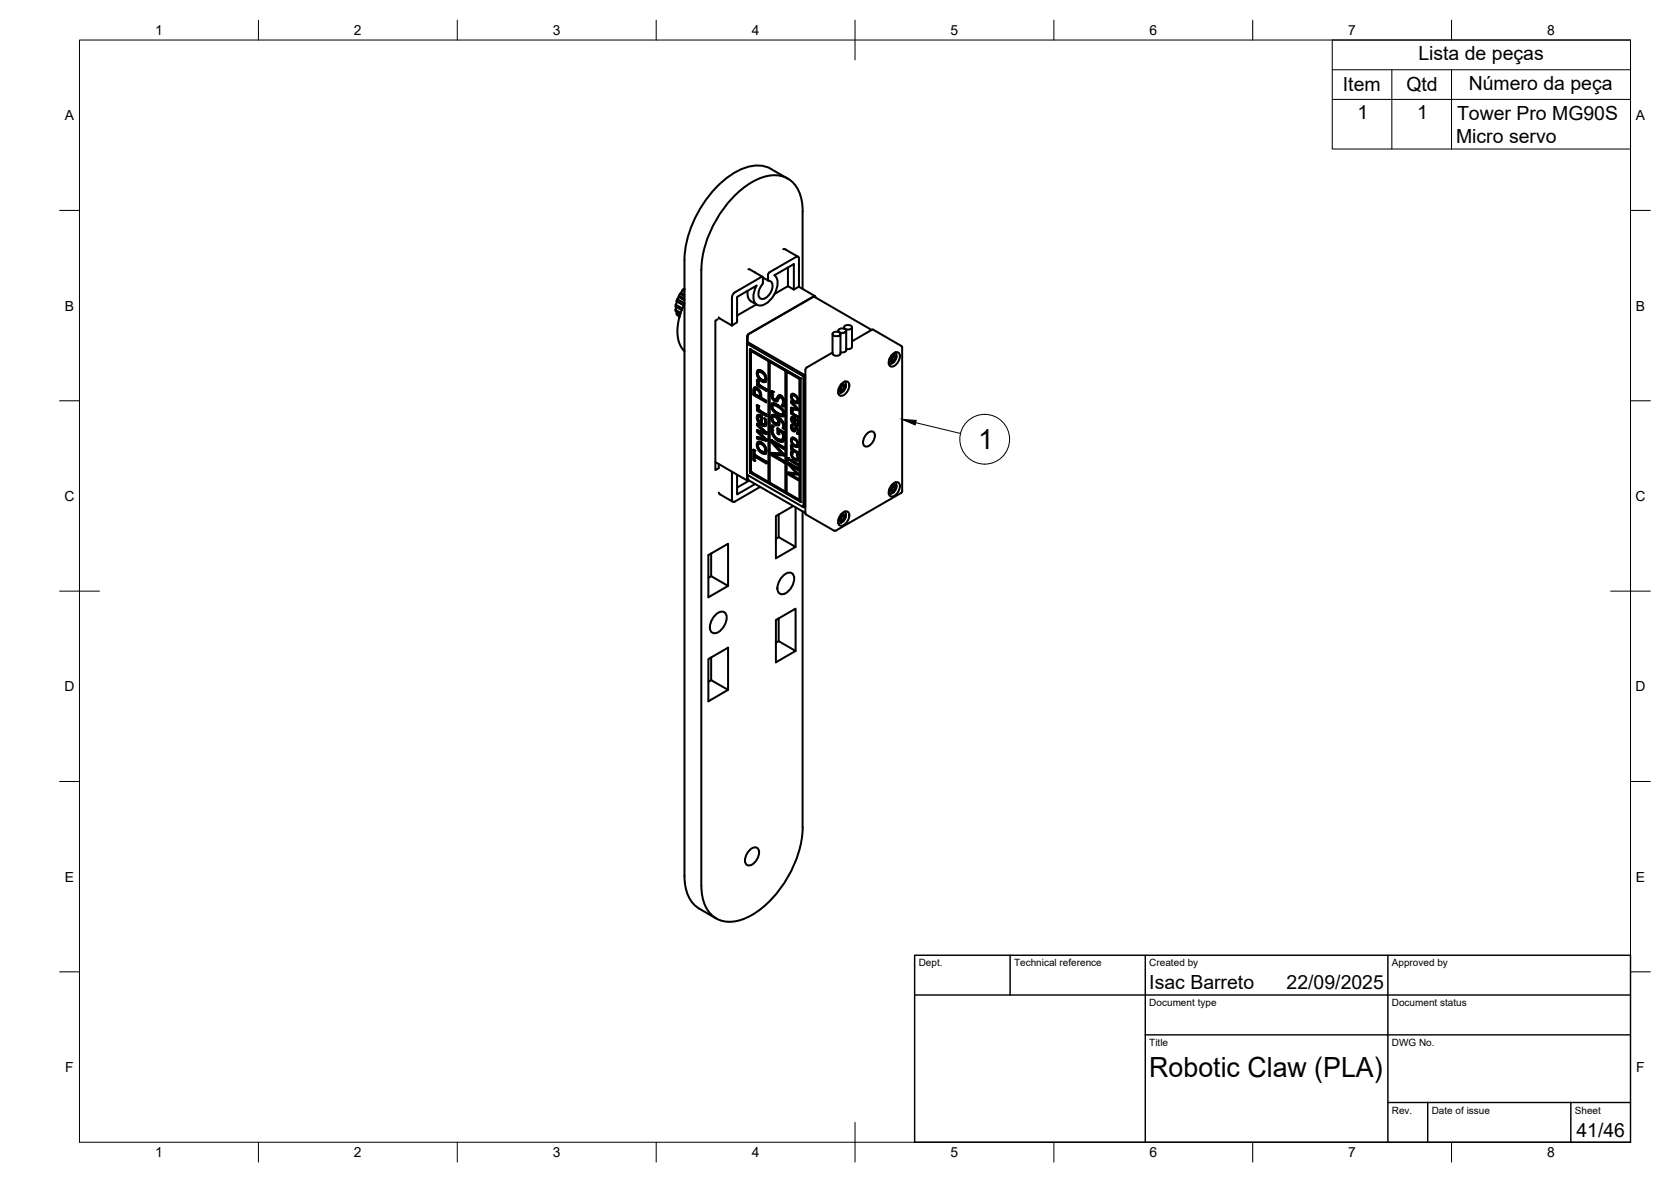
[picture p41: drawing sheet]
<svg xmlns="http://www.w3.org/2000/svg" width="420mm" height="297mm" viewBox="0 0 420 297" stroke-linecap="round" stroke-linejoin="round" font-family="sans-serif">
<defs><g id="words">
<g font-size="7">
<text x="245.9" y="112.9">1</text>
<text x="289" y="270.6">Robotic Claw (PLA)</text>
</g>
<g font-size="4.9">
<text x="356.6" y="15.1">Lista de peças</text>
<text x="337.7" y="23">Item</text>
<text x="353.6" y="22.9">Qtd</text>
<text x="369.3" y="22.5">Número da peça</text>
<text x="341.3" y="29.9">1</text>
<text x="356.3" y="29.9">1</text>
<text x="366.1" y="35.9">Micro servo</text>
<text x="366.4" y="30">Tower Pro MG90S</text>
<text x="289" y="248.5">Isac Barreto</text>
<text x="323.5" y="248.5">22/09/2025</text>
<text x="396.4" y="285.7">41/46</text>
</g>
<g font-size="3.5">
<text x="39" y="8.8">1</text>
<text x="89" y="8.8">2</text>
<text x="139" y="8.8">3</text>
<text x="189" y="8.8">4</text>
<text x="239" y="8.8">5</text>
<text x="289" y="8.8">6</text>
<text x="339" y="8.8">7</text>
<text x="389" y="8.8">8</text>
<text x="16.3" y="30.2">A</text>
<text x="411.3" y="30.2">A</text>
<text x="16.3" y="78">B</text>
<text x="411.3" y="78">B</text>
<text x="16.2" y="125.9">C</text>
<text x="411.2" y="125.9">C</text>
<text x="16.2" y="173.7">D</text>
<text x="411.2" y="173.7">D</text>
<text x="16.3" y="221.6">E</text>
<text x="411.3" y="221.6">E</text>
<text x="16.4" y="269.4">F</text>
<text x="411.4" y="269.4">F</text>
<text x="39" y="290.8">1</text>
<text x="89" y="290.8">2</text>
<text x="139" y="290.8">3</text>
<text x="189" y="290.8">4</text>
<text x="239" y="290.8">5</text>
<text x="289" y="290.8">6</text>
<text x="339" y="290.8">7</text>
<text x="389" y="290.8">8</text>
</g>
<g font-size="2.5">
<text x="231" y="242.9">Dept.</text>
<text x="255" y="242.9">Technical reference</text>
<text x="289" y="242.9">Created by</text>
<text x="350" y="242.9">Approved by</text>
<text x="289" y="252.8">Document type</text>
<text x="350" y="252.8">Document status</text>
<text x="289" y="262.9">Title</text>
<text x="350" y="262.9">DWG No.</text>
<text x="350" y="279.9">Rev.</text>
<text x="360" y="279.9">Date of issue</text>
<text x="396" y="279.9">Sheet</text>
</g>
</g></defs>
<!-- layer: Visible -->
<g fill="none" stroke="#000" stroke-width=".51">
<path d="M193.8 42.4l4.3 2.5M193.8 42.4a8.6 8.6 0 0 0-8.2 .5 27.8 27.8 0 0 0-13.5 22.5v154.7a9 9 0 0 0 3.7 8.3l4.3 2.4M201.8 53.1v19.5M201.8 53.1a9.5 9.5 0 0 0-3.3-7.9 7.8 7.8 0 0 0-8-.1 27.1 27.1 0 0 0-13.1 16.4 21.9 21.9 0 0 0-1 6.3M169.8 77l1.6 .9M169.8 77.9l1.4 .7M169.9 77.9v.4l1.1 .6M169.9 76.6l.3-.9 1.7 1M169.9 76.6l1.7 .9M169.9 76.6v.4M170 77.1l-.2 .8M170.1 78.9l.8 .6"/>
<path d="M170.2 78.4l-.1 .5 .8 .5M170.3 75.2l1.8 1M170.3 75.2l-.2 .5M170.6 74.6l-.3 .6M170.6 74.6l1.5 .9M170.7 74.3l-.1 .3M170.7 79.4v.2M170.7 74.3l1.4 .8M170.7 79.6l.1 .1zM171 73.8l1.1 .7M171 73.8l-.3 .5M171.3 73.6l-.3 .2"/>
<path d="M171.3 73.6l.8 .5M171.6 73l-.3 .6M171.6 73l.5 .3M171.9 72.6l.1 .1M171.9 72.6l-.3 .4M172.1 72.6v.1l-.2-.1M172.1 76.3l-1.3 3.5-.5 3.2 .2 1.9 .3 1.2 .6 1.3 .7 .9M176.3 67.8v154.8M184.8 73.4l-.5 .6-.2 .7-.1 7.1-3.3-2M188 73.1v1.1a1.94 1.94 0 0 0 .8 1.5M188.2 67.7h.4l3.1 1.9M188.8 75.7l1.5 .9"/>
<path d="M189.8 68.4h.1M190.2 76.5l-4.9 2.8M191.8 69.8v1.4a3.9 3.9 0 0 0-.9 3.5 1.5 1.5 0 0 0 2.3-.4l.6-.9a2.07 2.07 0 0 0-.1-2.7l-.4-.1M191.8 69.8l1.4 .8M191.8 69.8v-.2h-.3l-6.7 3.9M193.1 70.3l.2 .3M196.9 62.6l.6 .1 3.2 1.8M198.1 67.2v4.7M199.6 72.8l-1.5-.9-3.3 2M200.2 64.6l-6.7 3.8-.4 .7v1.2M200.2 64.6l.5-.1 .2 .5v7.1M200.7 72.1l-1.1 .7v-6.4l-4.9 2.8a4 4 0 0 1-.1 5 4.6 4.6 0 0 1-3.8 2.6 2.14 2.14 0 0 1-1.3-2.8l.7-2.2-4.9 2.8v6.4l-1.2 .8"/>
<path d="M200.9 72.1h-.2M200.9 72.1l4 2.3M205 74.7v-.3h-.3l-16.5 9.5-.4 .6v1.9l.4-.3 14.2 8.2v32.9l-.4 .3M180.5 80.2l-.6 .4v37.5l.8-.4M187.8 86.4l14.2 8.2v32.9l-14.2-8.2zM188.6 87.7l12.7 7.4v31M188.6 87.7l12.7 7.4v31l-12.7-7.3zM188.8 88.2v30.4l4.4 2.5M188.8 88.2l4.4 2.5v30.4l-4.4-2.5zM189.6 97.5l.5-.1 .7 .5 .5 1 .1 1.1 1.2 .7v.4l-3.2-1.9v-1.2zM189.7 97.4l.8 .2 .6 .7 .2 .6 .1 1.1M189.7 99l1.4 .8z"/>
<path d="M189.7 99v-.5v.5M189.9 97.9l-.2 .6 .3-.6 .8 .5 .2 .5 .1 .9M190.3 95.5l.4 .2-.1 .4 .3 .5 1.7 1.2v.4M190.3 95.5l.4 .2-.1 .4 .3 .5 1.7 1.2v.4l-2.3-1.3v-.5l.5 .3-.4-.5zM190.3 96.4l.5 .3M190.5 93.1l.7-.1 1.1 1 .4 .9-.1 .7-.2 .4-.8-.1-.8-.7-.5-1.1zM190.6 93h.6l.8 .6 .5 .7 .2 .9M190.6 94l.2 .8 .7 .6-.7-.6zM190.8 93.5l-.2 .5 .1-.4 .3-.2 .7 .3 .5 .6 .2 .5-.1 .6-.2 .2-.6-.2 .7 .1M191.4 100l1.2 .7v.4M192.7 95.2l-.3 .8M193.5 90.9v30.4l4 2.3"/>
<path d="M193.5 90.9l4 2.3v30.4l-4-2.3zM194 98.2l.4 .3-.2 1 .5 .8M194 98.2l.4 .3-.2 1 .5 .8h.4l.8-1 .9 .5 .4 1.2-.2 1.1-.4-.2 .3-1-.4-.9-.5-.1-.8 1-.8-.4-.5-1.3zM195.8 99.4l.6 .1 .6 .8 .2 1.2-.2 .6M196 99.9l-.7 .9M197.7 93.4v30.3l3.3 1.9M197.7 93.4l3.3 1.9v30.3l-3.3-1.9zM199 99h.5l.9 .7 .3 .9-.2 .7-.7-.1-.6-.6-.3-.9zM199.1 99h.4l.8 .5 .4 1.2M199.1 99.7l.1 .6 .6 .6-.5-.5zM199.1 99h.1M199.2 99.4l-.1 .3 .1-.3 .3-.1 .8 .6 .2 .9-.3 .2-.4-.1 .5 .1"/>
<path d="M202.4 94.3l-.4 .3M202.5 92.9v36.1M209.3 83.9v4.9a1.16 1.16 0 0 0 2 0v-4.9M209.3 88.6l-6.4 3.7-.4 .6M209.4 83.7l.9-.4a.73 .73 0 0 1 1 .8l-1 .4a.73 .73 0 0 1-.9-.8zM210.8 83.1v.3M210.8 98.8h.1M210.9 82.9l.9-.4a.73 .73 0 0 1 .9 .8l-.9 .4a.73 .73 0 0 1-.9-.8zM210.9 97.7l.6 .3M211.3 98.1l-.4 .2M211.4 97.4h.1M211.4 97.4l.6 .9-.5 .3-.1-.6"/>
<path d="M211.5 96.8v.5l-.6 .3v.7M211.6 96.6l.5 .3M211.8 96.3a1 1 0 0 1 1.3-.4 1 1 0 0 1 .4 1.4l-.4 .9a1.63 1.63 0 0 1-2.1 1.1 2.4 2.4 0 0 1 .8-3zM211.8 98.2l-.3 .2M212 96.8v-.5l-.5 .3v.2M212 97.8v.3M212.1 96.8l.1 .1M212.1 98.1l-.1 .2M212.2 96.9l.4-.3v.7l-.5 .5M212.2 82.3v.3M212.3 82l.9-.3a.73 .73 0 0 1 1 .8l-1 .3a.73 .73 0 0 1-.9-.8zM212.4 96.8v.4l.2 .1"/>
<path d="M212.4 97.2h-.9M212.4 95.9l.3 .8-.3 1.1-.6 .8-1 .2M212.5 95.9h.1M212.8 83.1v4.9l-.5 .5h-1M214.2 82.3v4.9l-.4 .5h-1M219.2 82.9l-14.6-8.3-16.2 9.3-.4 .6v1.7M219.5 82.8l7.1 4.1M219.5 82.8l-5.3 3M223.6 90.4l.6 .3M224.1 90.1l-.5 .2v.6l.6-.2v.6l.6-.4M224.2 89.5v-.2l.6-.3v.5h.1M224.2 89.5v.3h.9"/>
<path d="M224.2 89.8l-.1 .2 .7 .9M224.3 89.2l.5 .4M224.5 89a1 1 0 0 1 1.4-.4 1 1 0 0 1 .3 1.4l-.3 .9a1.63 1.63 0 0 1-2.2 1 2.4 2.4 0 0 1 .8-2.9zM224.6 90.8l-.4 .2M224.9 90.2l-.1 .7M225.1 89.4v.4l.2 .1M225.2 88.5l.2 1.1-.3 .9-.7 .8-.9 .2M225.2 89.4l-.3 .2M225.3 89.3v.6l-.4 .3M225.3 89.3l-.1 .1M226.6 86.9l.2 .4v36.1M179.9 116.1l8 4.7"/>
<path d="M180.7 116.6v1M184 118.5l.1 7.1 .2 .5 .5-.1 6.4-3.6M185.3 119.3v5l4.6-2.7M187.8 119.3l.1 1.4h.4M188 119.4l.1 1.2M189.4 113l.3 .2v1.1l2.9 1.7v.4M189.4 113l.3 .2v1.1l2.9 1.7v.4l-2.9-1.7v1.1l-.3-.2zM189.7 114.7v1.1M190.3 101.8l.4 .3-.1 .4 .3 .5 1.7 1.1v.5M190.3 101.8l.4 .3-.1 .4 .3 .5 1.7 1.1v.5l-2.3-1.4v-.4l.5 .3-.4-.6zM190.3 106.5l2.3 2.1v.5M190.3 109.8l2 .5"/>
<path d="M190.3 108.1l2 .6M190.3 106.5l2.3 2.1v.5l-1.8-.5 1.8 1.7v.5l-2.3-.6v-.4l2 .5-2-1.8v-.4l2 .6-2-1.8zM190.3 102.8l.5 .3M190.4 111.2l.3-.2 .5 .1 1 .8 .5 1.1-.3 1-.8-.1-.8-.7-.5-1.1zM190.5 104.3h.5l.6 .3v1.9l.6 .1M190.6 111.1h.6l.8 .5 .5 .8 .2 .8M190.6 112l.2 .8 .7 .6-.7-.6zM190.6 105.1l.2 .7 .5 .5-.5-.5zM190.7 104.7l-.1 .4 .2-.4 .5 .1v1.5M190.8 108.6l1.8 1.7v.5M190.8 111.5l-.2 .5 .1-.4 .3-.1 .6 .2 .6 .6 .2 .5-.1 .7-.4 .1-.4-.2 .7 .1M191.4 104.5l.2 .1v1.9l.3 .1 .4-.1 .1-.6-.3-.8 .4 .2 .2 1.3-.4 .5-.4-.1-.8-.4-.7-1v-1.2l.5-.1 .5 .2"/>
<path d="M192.1 105.1l.4 .2 .2 .7v.7l-.3 .3M192.7 113.2l-.3 .8M193.9 113.8l2.7 .2M193.9 110.6l3.3 1.8v.5l-2.8-1.7 2.8 3.1v.2l-2.8-.3 2.8 1.7v.4l-3.3-1.9v-.6l2.7 .2-2.7-2.9zM193.9 110.6l3.3 1.8v.5M194 104.4l.5-.1 .5 .1 1.4 1.1 .7 1v1.3l-.4-.2 .2-.4-.1-.9-1.1-1.1-.2-.1 .5 .9-.2 .8-.5 .1-.8-.5-.6-1zM194 101.5l.7-.1 1.2 .6 .8 .8 .5 .9a.72 .72 0 0 1-.2 .9 .72 .72 0 0 1-1-.1l-1.1-.7-.7-.8-.3-.8zM194 106.9l.5 .3-.3 1.1 .5 1.2 1 .9 .9 .1M194 106.9l.5 .3-.3 .7v.7l.7 1.2 1.1 .7h.5l.3-.4-.1-1.3-.9-.5v.8l-.3-.2v-1.2l1.4 .8 .3 1.8a1.01 1.01 0 0 1-.8 .8 1.01 1.01 0 0 1-1.1-.5l-.8-.8-.5-1.1-.1-1.1zM194.1 101.4l1 .1 1.5 1.1 .6 1.3-.2 .7M194.1 104.3h.5l.7 .3M194.2 105.1l.2 .7 .5 .5-.5-.5z"/>
<path d="M194.2 102.2l.3 .7 1.1 .9-1.1-.9zM194.3 101.9l-.1 .3v-.3l.4-.1 1.4 .7 .9 1a.5 .5 0 0 1-.2 .7 .5 .5 0 0 1-.7-.2l-.4-.2 .8 .4 .4-.1M194.3 104.7l-.1 .4 .1-.3 .3-.1 .7 .4 .3 .7v.4l-.3 .2-.4-.1 .6 .1M194.4 111.2l2.8 3.1v.2M194.4 114.2l2.8 1.7v.4M194.7 100.3h.1M195.3 104.6l.9 .6 .8 1 .2 .8-.1 .8M195.5 107.7l1.5 .9 .2 1.6-.4 .8M195.5 105.1l.5 .9-.1 .5-.2 .4M195.8 108.3v.8M198.1 115.2h.2l.1 .4zM198.1 115.2l.3 .1v.3"/>
<path d="M198.2 118.8l2 .1M198.2 116.2l2.5 1.5v.4l-2.2-1.4 2.2 2.6-2.2-.2 2.2 1.3v.3l-2.5-1.5v-.4l2 .1-2-2.2zM198.2 116.2l2.5 1.5v.4M198.5 116.7l2.2 2.6M198.5 119.1l2.2 1.3v.3M198.9 100.9l1.8 1.9v.3M198.9 102.5l1.6 .3M198.9 102.9l.3 .2-.1 .3 .3 .5 1.3 .8v.4M198.9 111.9l.3 .2-.1 .3 .3 .5 1.3 .8v.4M198.9 115.6l1.8 1.1v.3M198.9 115.6l1.8 1.1v.3l-1.8-1.1zM198.9 111.9l.3 .2-.1 .3 .3 .4 1.3 .9v.4l-1.8-1.1v-.3l.4 .2-.4-.6z"/>
<path d="M198.9 102.9l.3 .2-.1 .3 .3 .5 1.3 .8v.4l-1.8-1.1v-.3l.4 .2-.4-.6zM198.9 100.9l1.8 1.9v.3l-1.8-.2v-.4l1.6 .3-1.6-1.6zM198.9 103.7l.4 .2M198.9 112.7l.4 .2M198.9 106.8l.3 .2-.1 .7 .4 .3M198.9 113.5l.3 .2-.1 .6 .3 .6 .6 .4 .3 .1M198.9 113.5l.3 .2v.8l.5 .7 .7 .1 .1-.4-.2-.6 .3 .2 .1 .7-.1 .5h-.7l-.8-.8-.2-.6zM198.9 106.8l.3 .2-.1 .4 .2 .6h.2l.5-.6 .5 .3 .2 .7-.1 .7-.3-.2 .2-.4-.1-.5a.22 .22 0 0 0-.2-.2 .22 .22 0 0 0-.2 .2l-.4 .4-.4-.2-.3-.6zM199 104.9l.3-.1 .6 .3 .1 1.5 .4-.1-.1-1.1 .3 .2 .1 .7-.1 .6-.5 .1-.8-.6-.4-.8zM199 110.1l.5-.1 .9 .8 .3 .8-.1 .7-.8-.1-.6-.6-.3-.9zM199.1 104.8l.8 .3M199.1 110h.4l.8 .5 .4 1.2"/>
<path d="M199.1 110.8l.2 .5 .5 .6-.5-.6zM199.1 105.5l.5 .9zM199.2 105.2l-.1 .3 .1-.3 .4 .1v1.1M199.2 110.4l-.1 .4 .1-.4 .3-.1 .8 .6 .1 1-.1 .1-.5-.1 .5 .1M199.9 105.1v1.4l.4 .1M199.9 107.4l.4 .1 .3 .4v1.2M200.1 107.8l-.4 .6M200.3 105.4l.4 .6v.7l-.2 .3M200.3 114.3l.3 .2 .1 .5-.2 .7M200.7 100.7l-.2 .6M200.7 111.7l-.2 .6M218.1 108.9a1.06 1.06 0 0 1 1.4-.4 1.06 1.06 0 0 1 .4 1.4l-.4 1a1.71 1.71 0 0 1-2.2 1.1 2.52 2.52 0 0 1 .8-3.1z"/>
<path d="M178.8 139.1v5.7l4.3 2.4-5 2.9v-10.6l5-2.9v10.6M180.7 123.8l.3 .4 3.3 1.9M188.1 120.6l14.4 8.3M188.4 120.8l-3.1 1.7M195.8 135l-.7 .4M199.5 127.2l-4.4 2.5v10.6l4.9-2.9-4.2-2.4v-5.7M200 127.5v9.9M201.8 128.5v79.4M210.8 131.5h.1M210.9 130.4l.6 .3M211.1 130.9l.4-.2v.6l.5-.4M211.4 130v.1"/>
<path d="M211.4 130.1l.6 .8M211.6 129.3l.5 .3M211.8 129a1 1 0 0 1 1.3-.4 1 1 0 0 1 .4 1.4l-.4 .9a1.63 1.63 0 0 1-2.1 1 2.4 2.4 0 0 1 .8-2.9zM211.8 130.8l-.3 .2M212 129.5v-.5l-.5 .3a.86 .86 0 0 1-.6 1.1v.5l.2-.1M212 130.5v.3M212.1 130.8l-.1 .1M212.2 130.2l-.1 .2M212.4 129.4v.4l.2 .1M212.4 129.8h-.9M212.4 128.6l.3 .7-.3 1.2-.6 .7-1 .3M212.5 129.4l.1-.1v.6l-.4 .3"/>
<path d="M212.5 128.6h.1M212.5 129.4l-.4 .1M223.6 123l.6 .3M224.1 123.3l.1 .1M224.1 122.7l.7 .9M224.2 123.4v.5l.6-.3M224.3 121.9l.5 .3M224.5 121.6a1 1 0 0 1 1.4-.4 1 1 0 0 1 .3 1.4l-.3 1a1.63 1.63 0 0 1-2.2 1 2.4 2.4 0 0 1 .8-3zM224.6 123.5l-.4 .2M224.8 123.1v.5M224.9 122.2l.2-.1v.4l.2 .1M224.9 122.9l-.1 .2"/>
<path d="M224.9 122.2l-.1-.1v-.5l-.6 .3a.87 .87 0 0 1-.6 1.1v.6l.5-.2M225.1 122.5h-.9M225.2 121.2l.2 1.1-.3 .9-.7 .8-.9 .1M225.2 121.2h.1M225.3 121.9v.7l-.4 .3M225.3 121.9l-.1 .2M226.6 123.9l-16.6 9.5-7.4-4.2-.1-.2M226.8 123.4l-.2 .5M178.8 144.8l-.7 .4M179.7 154.8a1.8 1.8 0 0 1 2.7-.7 3.9 3.9 0 0 1-2.9 5 1.8 1.8 0 0 1-.8-2.7zM195.8 155.4v5.7l4.2 2.5-4.9 2.8v-10.6l4.9-2.8v10.6M196.7 145a1.8 1.8 0 0 1 2.7-.7 3.9 3.9 0 0 1-2.9 5 1.8 1.8 0 0 1-.8-2.7z"/>
<path d="M178.8 165.2v5.7l4.3 2.5-5 2.8v-10.6l5-2.8v10.6M178.8 170.9l-.7 .4M195.8 161.1l-.7 .4M188.6 213.5a1.26 1.26 0 0 1 1.7-.5 1.26 1.26 0 0 1 .5 1.8 3.3 3.3 0 0 1-2.6 2.7 1.57 1.57 0 0 1-.6-2.4zM201.8 207.9a28.1 28.1 0 0 1-12.7 22 9.5 9.5 0 0 1-8.5 1.2 7.8 7.8 0 0 1-4.2-7v-1.5"/>
</g>
<g fill="#000">
<circle cx="188.6" cy="87.7" r=".25"/>
<circle cx="189.7" cy="97.4" r=".25"/>
<circle cx="190.3" cy="95.5" r=".25"/>
<circle cx="190.3" cy="96.4" r=".25"/>
<circle cx="190.6" cy="93" r=".25"/>
<circle cx="190.6" cy="96" r=".25"/>
<circle cx="190.7" cy="95.7" r=".25"/>
<circle cx="192.4" cy="96" r=".25"/>
<circle cx="192.6" cy="97.8" r=".25"/>
<circle cx="192.6" cy="98.2" r=".25"/>
<circle cx="194" cy="98.2" r=".25"/>
<circle cx="194.2" cy="99.2" r=".25"/>
<circle cx="194.4" cy="98.5" r=".25"/>
<circle cx="195.8" cy="99.4" r=".25"/>
<circle cx="196.3" cy="99.4" r=".25"/>
<circle cx="201.3" cy="95.1" r=".25"/>
<circle cx="188.8" cy="118.6" r=".25"/>
<circle cx="189.4" cy="113" r=".25"/>
<circle cx="189.7" cy="113.2" r=".25"/>
<circle cx="189.7" cy="115.8" r=".25"/>
<circle cx="189.7" cy="114.3" r=".25"/>
<circle cx="190.3" cy="101.8" r=".25"/>
<circle cx="190.3" cy="106.5" r=".25"/>
<circle cx="190.3" cy="109.8" r=".25"/>
<circle cx="190.3" cy="102.8" r=".25"/>
<circle cx="190.3" cy="108.1" r=".25"/>
<circle cx="190.5" cy="104.3" r=".25"/>
<circle cx="190.6" cy="111.1" r=".25"/>
<circle cx="190.6" cy="102.3" r=".25"/>
<circle cx="190.7" cy="102.1" r=".25"/>
<circle cx="190.8" cy="108.6" r=".25"/>
<circle cx="192.1" cy="108.6" r=".25"/>
<circle cx="192.4" cy="114" r=".25"/>
<circle cx="192.4" cy="107" r=".25"/>
<circle cx="192.6" cy="116" r=".25"/>
<circle cx="192.6" cy="104.6" r=".25"/>
<circle cx="192.6" cy="108.6" r=".25"/>
<circle cx="192.6" cy="109.1" r=".25"/>
<circle cx="192.6" cy="116.4" r=".25"/>
<circle cx="192.6" cy="110.3" r=".25"/>
<circle cx="192.6" cy="104.1" r=".25"/>
<circle cx="192.6" cy="110.8" r=".25"/>
<circle cx="193.9" cy="113.8" r=".25"/>
<circle cx="193.9" cy="110.6" r=".25"/>
<circle cx="194" cy="106.9" r=".25"/>
<circle cx="194.1" cy="104.3" r=".25"/>
<circle cx="194.1" cy="101.4" r=".25"/>
<circle cx="194.2" cy="108.1" r=".25"/>
<circle cx="194.4" cy="111.2" r=".25"/>
<circle cx="194.4" cy="114.2" r=".25"/>
<circle cx="194.5" cy="107.2" r=".25"/>
<circle cx="194.7" cy="111.5" r=".25"/>
<circle cx="195.3" cy="100.8" r=".25"/>
<circle cx="195.5" cy="107.7" r=".25"/>
<circle cx="195.6" cy="110.3" r=".25"/>
<circle cx="195.7" cy="106.9" r=".25"/>
<circle cx="195.8" cy="109.1" r=".25"/>
<circle cx="196.8" cy="111" r=".25"/>
<circle cx="196.9" cy="108.5" r=".25"/>
<circle cx="197" cy="104.6" r=".25"/>
<circle cx="197" cy="102.1" r=".25"/>
<circle cx="197.2" cy="114.3" r=".25"/>
<circle cx="197.2" cy="115.9" r=".25"/>
<circle cx="197.2" cy="112.4" r=".25"/>
<circle cx="197.2" cy="112.9" r=".25"/>
<circle cx="197.2" cy="116.3" r=".25"/>
<circle cx="197.2" cy="114.5" r=".25"/>
<circle cx="197.2" cy="109.9" r=".25"/>
<circle cx="197.2" cy="101.3" r=".25"/>
<circle cx="198.1" cy="115.2" r=".25"/>
<circle cx="198.2" cy="118.8" r=".25"/>
<circle cx="198.2" cy="116.2" r=".25"/>
<circle cx="198.2" cy="115.2" r=".25"/>
<circle cx="198.4" cy="115.6" r=".25"/>
<circle cx="198.4" cy="115.5" r=".25"/>
<circle cx="198.5" cy="116.8" r=".25"/>
<circle cx="198.5" cy="119.1" r=".25"/>
<circle cx="198.8" cy="117" r=".25"/>
<circle cx="198.9" cy="102.5" r=".25"/>
<circle cx="198.9" cy="112.7" r=".25"/>
<circle cx="198.9" cy="103.7" r=".25"/>
<circle cx="198.9" cy="102.9" r=".25"/>
<circle cx="198.9" cy="115.6" r=".25"/>
<circle cx="198.9" cy="111.9" r=".25"/>
<circle cx="198.9" cy="100.9" r=".25"/>
<circle cx="198.9" cy="106.8" r=".25"/>
<circle cx="198.9" cy="113.5" r=".25"/>
<circle cx="199.1" cy="104.8" r=".25"/>
<circle cx="199.1" cy="114.1" r=".25"/>
<circle cx="199.1" cy="110" r=".25"/>
<circle cx="199.1" cy="107.4" r=".25"/>
<circle cx="199.1" cy="103.3" r=".25"/>
<circle cx="199.1" cy="112.3" r=".25"/>
<circle cx="199.2" cy="103.1" r=".25"/>
<circle cx="199.2" cy="112.1" r=".25"/>
<circle cx="199.2" cy="107" r=".25"/>
<circle cx="199.2" cy="113.7" r=".25"/>
<circle cx="199.4" cy="108" r=".25"/>
<circle cx="199.7" cy="108.4" r=".25"/>
<circle cx="199.8" cy="115.3" r=".25"/>
<circle cx="199.9" cy="108.1" r=".25"/>
<circle cx="199.9" cy="107.4" r=".25"/>
<circle cx="200.2" cy="107.4" r=".25"/>
<circle cx="200.3" cy="114.3" r=".25"/>
<circle cx="200.5" cy="112.3" r=".25"/>
<circle cx="200.5" cy="115.7" r=".25"/>
<circle cx="200.5" cy="101.3" r=".25"/>
<circle cx="200.5" cy="107" r=".25"/>
<circle cx="200.6" cy="114.5" r=".25"/>
<circle cx="200.6" cy="109.1" r=".25"/>
<circle cx="200.7" cy="119.3" r=".25"/>
<circle cx="200.7" cy="117" r=".25"/>
<circle cx="200.7" cy="118.1" r=".25"/>
<circle cx="200.7" cy="116.7" r=".25"/>
<circle cx="200.7" cy="113.7" r=".25"/>
<circle cx="200.7" cy="114.1" r=".25"/>
<circle cx="200.7" cy="104.7" r=".25"/>
<circle cx="200.7" cy="105.1" r=".25"/>
<circle cx="200.7" cy="102.8" r=".25"/>
<circle cx="200.7" cy="103.1" r=".25"/>
<circle cx="200.7" cy="117.7" r=".25"/>
<circle cx="200.7" cy="119.1" r=".25"/>
<circle cx="200.7" cy="115.2" r=".25"/>
<circle cx="200.7" cy="108.6" r=".25"/>
<circle cx="193.5" cy="121.3" r=".25"/>
<circle cx="197.7" cy="123.7" r=".25"/>
<circle cx="200.7" cy="120.7" r=".25"/>
<circle cx="200.7" cy="120.4" r=".25"/>
<circle cx="201.3" cy="126.1" r=".25"/>
</g>
<!-- layer: BORDER -->
<g fill="none" stroke="#000" stroke-width=".25">
<path d="M20 10.1h390v276.9h-390zM65 5.1v5M115 5.1v5M165 5.1v5M215 5.1v10M265 5.1v5M315 5.1v5M365 5.1v5M15 52.9h5M410 52.9h5M15 100.7h5M410 100.7h5"/>
<path d="M15 148.6h10M405 148.6h10M15 196.4h5M410 196.4h5M15 244.2h5M410 244.2h5M65 287v5M115 287v5M165 287v5M215 282.1v9.9M265 287v5M315 287v5"/>
<path d="M365 287v5"/>
</g>
<!-- layer: TITLEBLOCK -->
<path d="M230 240.1h180v46.9h-180zM230 250h180M254 240.1v9.9M288 240.1v46.9M349 240.1v46.9M288 260.1h122M349 277.1h61M359 277.1v9.9M395 277.1v9.9" fill="none" stroke="#000" stroke-width=".36"/>
<!-- layer: Parts Lists -->
<path d="M335 10.1h75v27.4h-75zM335 17.5h75M350 17.5v20M365 17.5v20M335 25h75" fill="none" stroke="#000" stroke-width=".25"/>
<!-- layer: Balloons -->
<circle cx="247.6" cy="110.4" r="6.3" fill="none" stroke="#000" stroke-width=".25"/>
<!-- layer: 0 -->
<path d="M226.8 105.4l3.6 .2-.3 1.2z" fill="#000" stroke="#000" stroke-width=".25"/>
<path d="M230.3 106.2l11.2 2.7" fill="none" stroke="#000" stroke-width=".25"/>
<use href="#words"/>
</svg>
